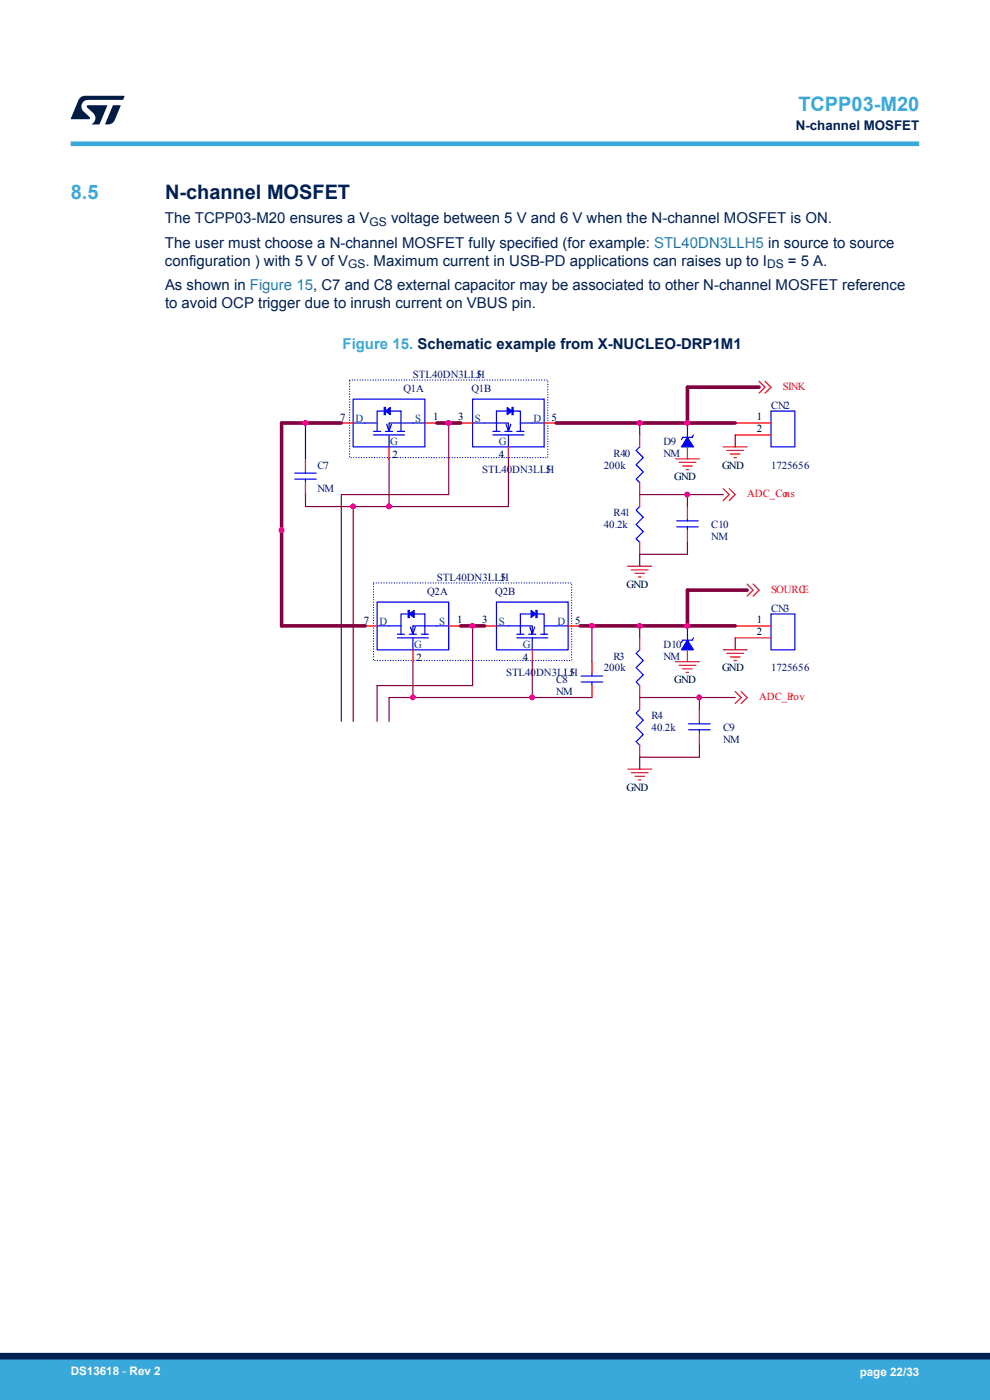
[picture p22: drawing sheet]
<svg xmlns="http://www.w3.org/2000/svg" width="210mm" height="297mm" viewBox="0 0 210 297" stroke-linecap="round" stroke-linejoin="round" font-family="sans-serif">
<defs><g id="words">
<g font-size="4.2" fill="#39a9dc">
<text x="169.4" y="23.5">TCPP03-M20</text>
<text x="15" y="42.3">8.5</text>
</g>
<text font-size="4.2" fill="#002052" x="35" y="42.3">N-channel MOSFET</text>
<g font-size="3.2" fill="#002052">
<text x="35" y="47.3">The TCPP03-M20 ensures a V</text>
<text x="83" y="47.3">voltage between 5 V and 6 V when the N-channel MOSFET is ON.</text>
<text x="35" y="52.5">The user must choose a N-channel MOSFET fully specified (for example: STL40DN3LLH5 in source to source</text>
<text x="35" y="56.3">configuration ) with 5 V of V</text>
<text x="77.5" y="56.3">. Maximum current in USB-PD applications can raises up to I</text>
<text x="167.1" y="56.3">= 5 A.</text>
<text x="35" y="61.5">As shown in Figure 15, C7 and C8 external capacitor may be associated to other N-channel MOSFET reference</text>
<text x="35" y="65.3">to avoid OCP trigger due to inrush current on VBUS pin.</text>
</g>
<text font-size="3.2" fill="#39a9dc" x="72.7" y="74.1">Figure 15. Schematic example from X-NUCLEO-DRP1M1</text>
<text font-size="2.8" fill="#002052" x="168.8" y="27.5">N-channel MOSFET</text>
<g font-size="2.5" fill="#002052">
<text x="78.4" y="48">GS</text>
<text x="73.8" y="57">GS</text>
<text x="162.7" y="57">DS</text>
</g>
<g font-size="2.5" fill="#fff">
<text x="15" y="291.6">DS13618 - Rev 2</text>
<text x="182.4" y="291.9">page 22/33</text>
</g>
<g font-size="2.3" fill="#000080">
<text x="85.6" y="83.2">Q1A</text>
<text x="87.6" y="80.2">STL40DN3LLH</text>
<text x="100" y="83.2">Q1B</text>
<text x="101.1" y="80.2">5</text>
<text x="163.6" y="86.7">CN2</text>
<text x="140.8" y="94.3">D9</text>
<text x="67.3" y="99.4">C7</text>
<text x="102.3" y="100.4">STL40DN3LLH</text>
<text x="115.8" y="100.4">5</text>
<text x="128.1" y="99.4">200k</text>
<text x="130.1" y="96.9">R40</text>
<text x="140.8" y="96.9">NM</text>
<text x="163.5" y="99.4">1725656</text>
<text x="67.3" y="104.5">NM</text>
<text x="128.1" y="112.1">40.2k</text>
<text x="130.1" y="109.5">R41</text>
<text x="150.9" y="112.1">C10</text>
<text x="150.9" y="114.6">NM</text>
<text x="92.7" y="123.2">STL40DN3LLH</text>
<text x="106.1" y="123.2">5</text>
<text x="90.6" y="126.2">Q2A</text>
<text x="105.1" y="126.2">Q2B</text>
<text x="163.5" y="129.8">CN3</text>
<text x="140.8" y="137.4">D10</text>
<text x="107.3" y="143.5">STL40DN3LLH</text>
<text x="120.8" y="143.5">5</text>
<text x="128.1" y="142.4">200k</text>
<text x="130.1" y="139.9">R3</text>
<text x="140.8" y="139.9">NM</text>
<text x="163.5" y="142.4">1725656</text>
<text x="118" y="145">C8</text>
<text x="118" y="147.5">NM</text>
<text x="138.2" y="152.6">R4</text>
<text x="138.2" y="155.1">40.2k</text>
<text x="153.4" y="155.1">C9</text>
<text x="153.4" y="157.6">NM</text>
</g>
<g font-size="2.3" fill="#f00">
<text x="166.1" y="82.7">SINK</text>
<text x="158.5" y="105.5">ADC_Cons</text>
<text x="163.5" y="125.7">SOURCE</text>
<text x="161" y="148.5">ADC_Prov</text>
</g>
<g font-size="2.3">
<text x="72.1" y="89.3">7</text>
<text x="91.9" y="89.2">1</text>
<text x="97.2" y="89.2">3</text>
<text x="117" y="89.3">5</text>
<text x="160.5" y="89.2">1</text>
<text x="160.5" y="91.7">2</text>
<text x="83.3" y="97.1">2</text>
<text x="105.8" y="97.1">4</text>
<text x="143" y="101.9">GND</text>
<text x="153.2" y="99.4">GND</text>
<text x="132.9" y="124.7">GND</text>
<text x="77.2" y="132.3">7</text>
<text x="97" y="132.2">1</text>
<text x="102.3" y="132.2">3</text>
<text x="122" y="132.3">5</text>
<text x="160.5" y="132.2">1</text>
<text x="160.5" y="134.8">2</text>
<text x="88.3" y="140.2">2</text>
<text x="110.9" y="140.2">4</text>
<text x="153.2" y="142.4">GND</text>
<text x="143" y="145">GND</text>
<text x="132.9" y="167.8">GND</text>
</g>
<g font-size="2.3" fill="#004080">
<text x="75.4" y="89.5">D</text>
<text x="88.1" y="89.5">S</text>
<text x="100.8" y="89.5">S</text>
<text x="113.2" y="89.5">D</text>
<text x="82.8" y="94.3">G</text>
<text x="105.8" y="94.3">G</text>
<text x="80.5" y="132.6">D</text>
<text x="87.8" y="137.4">G</text>
<text x="93.2" y="132.6">S</text>
<text x="105.8" y="132.6">S</text>
<text x="110.9" y="137.4">G</text>
<text x="118.2" y="132.6">D</text>
</g>
</g></defs>
<path d="M74.2 80.6h42v16.5h-42zM79.2 123.7h42.1v16.4h-42.1z" fill="none" stroke="#00f" stroke-width=".25" stroke-dasharray="0 .5"/>
<g fill="none" stroke="#f00" stroke-width=".25">
<path d="M143.3 97.3h5.1M144 98.1h3.6M144.8 98.9h2M145.6 99.6h.5M153.4 94.8h5.1M154.2 95.6h3.5M154.9 96.3h2.1M155.7 97.1h.5M161 80.9l1.3 1.2-1.3 1.3M162.3 80.9l1.2 1.2-1.2 1.3M135.7 104.9v2.6M135.7 115.1v2.5"/>
<path d="M153.4 103.7l1.3 1.2-1.3 1.3M154.7 103.7l1.3 1.2-1.3 1.3M133.2 120.1h5M133.9 120.9h3.6M134.7 121.6h2M135.4 122.4h.5M153.4 137.8h5.1M154.2 138.6h3.5M154.9 139.4h2.1M158.5 123.9l1.2 1.3-1.2 1.3M159.7 123.9l1.3 1.3-1.3 1.3M143.3 140.4h5.1"/>
<path d="M144 141.1h3.6M144.8 141.9h2M145.6 142.7h.5M155.7 140.1h.5M156 146.7l1.2 1.3-1.2 1.2M157.2 146.7l1.3 1.3-1.3 1.2M133.2 163.2h5M133.9 163.9h3.6M134.7 164.7h2M135.4 165.4h.5"/>
</g>
<path d="M144.8 92.8h2M135.7 107.5l-.8 .7 1.6 1.5-1.6 1.6 1.6 1.5-1.6 1.5 .8 .8" fill="none" stroke="#00f" stroke-width=".25"/>
<path d="M145.8 92.8l1.3 2h-2.5z" fill="#00f"/>
<g fill="none" stroke="#00f" stroke-width=".25">
<path d="M135.7 94.8l-.8 .8 1.6 1.5-1.6 1.5 1.6 1.5-1.6 1.5 .8 .8M144.8 92.8l-.2 .5M145.8 92.8l1.3 2h-2.5zM145.8 89.7v3.1M147.1 92.3l-.3 .5M163.5 87.2h5.1v7.6h-5.1zM105.3 127.7h15.2v10.1h-15.2zM105.3 132.8h7.6v1.8M109.6 135.3h6.6M109.6 134.6h1.5M110.4 134.6v-4.4h5v4.4M112.1 134.6h1.6"/>
<path d="M112.4 133l.5 1.6 .5-1.6M112.9 135.3v2.5M113.7 129.5h.2v1.5h-.2zM114.7 134.6h1.5M115.4 132.8h5.1M135.7 137.8l-.8 .8 1.6 1.5-1.6 1.5 1.6 1.6-1.6 1.5 .8 .7M135.7 150.5l-.8 .8 1.6 1.5-1.6 1.5 1.6 1.5-1.6 1.5 .8 .8M146.1 154.8h4.5M146.1 153.5h4.5M148.4 153v.5M148.4 154.8v.8"/>
</g>
<path d="M135.7 92.3v2.5M145.8 89.7h.1M145.8 94.8v2.5M156 89.7h7.5M156 92.3h7.5M135.7 102.4v2.5M135.7 135.3v2.5M135.7 145.4v5.1M135.7 158.1v2.5M148.4 150.5v2.5M148.4 155.6v2.5" fill="none" stroke="#f00" stroke-width=".25"/>
<path d="M112.7 129.5l1 .7-1 .8z" fill="#00f"/>
<g fill="none" stroke="#00f" stroke-width=".25">
<path d="M74.9 84.7h15.2v10.1h-15.2zM74.9 89.7h5.1M79.2 92.3h6.6M79.2 91.5h1.6M81.5 86.4h.3v1.6h-.3zM81.8 91.5h1.5M82 90l.5 1.5 .5-1.5M82.5 92.3v2.5M84.3 91.5h1.5M85.1 91.5v-4.3h-5.1v4.3M90.1 89.7h-7.6v1.8M112.7 129.5l1 .7-1 .8z"/>
<path d="M163.5 130.2h5.1v7.6h-5.1zM123.3 144.7h4.5M123.3 143.4h4.5M125.6 142.9v.5M125.6 144.7v.7"/>
</g>
<path d="M102.8 132.8h2.5M112.9 137.8v2.6M120.5 132.8h2.5M156 132.8h7.5M156 135.3h7.5M125.6 140.4v2.5M125.6 145.4v2.6" fill="none" stroke="#f00" stroke-width=".25"/>
<path d="M81.8 87.2l1-.8v1.6z" fill="#00f"/>
<path d="M81.8 87.2l1-.8v1.6zM80 127.7h15.2v10.1h-15.2zM80 132.8h5.1M84.3 135.3h6.6M84.3 134.6h1.5M86.6 129.5h.2v1.5h-.2zM86.8 134.6h1.5M87.1 133l.5 1.6 .5-1.6M87.6 135.3v2.5M89.4 134.6h1.5M90.1 134.6v-4.4h-5v4.4M95.2 132.8h-7.6v1.8" fill="none" stroke="#00f" stroke-width=".25"/>
<path d="M72.4 89.7h2.5M82.5 94.8v2.5M90.1 89.7h2.6" fill="none" stroke="#f00" stroke-width=".25"/>
<path d="M86.8 130.2l1-.7v1.5z" fill="#00f"/>
<path d="M86.8 130.2l1-.7v1.5zM144.8 135.8h2" fill="none" stroke="#00f" stroke-width=".25"/>
<path d="M77.5 132.8h2.5M87.6 137.8v2.6M95.2 132.8h2.5" fill="none" stroke="#f00" stroke-width=".25"/>
<path d="M145.8 135.8l1.3 2h-2.5z" fill="#00f"/>
<g fill="none" stroke="#00f" stroke-width=".25">
<path d="M100.2 84.7h15.2v10.1h-15.2zM100.2 89.7h7.6v1.8M104.6 92.3h6.5M104.6 91.5h1.5M105.3 91.5v-4.3h5.1v4.3M107.1 91.5h1.5M107.3 90l.5 1.5 .5-1.5M107.8 92.3v2.5M108.6 86.4h.3v1.6h-.3zM109.6 91.5h1.5M110.4 89.7h5M144.8 135.8l-.2 .5"/>
<path d="M145.8 135.8l1.3 2h-2.5zM145.8 132.8v3M147.1 135.3l-.3 .5"/>
</g>
<path d="M145.8 132.8h.1M145.8 137.8v2.6" fill="none" stroke="#f00" stroke-width=".25"/>
<path d="M107.6 86.4l1 .8-1 .8z" fill="#00f"/>
<path d="M64.8 99.9v.5M107.6 86.4l1 .8-1 .8zM62.5 101.6h4.6M62.5 100.4h4.6M64.8 101.6v.8M143.5 111.8h4.6M143.5 110.5h4.6M145.8 110v.5M145.8 111.8v.7" fill="none" stroke="#00f" stroke-width=".25"/>
<path d="M64.8 97.3v2.6M97.7 89.7h2.5M107.8 94.8v2.5M115.4 89.7h2.6M64.8 102.4v2.5M145.8 107.5v2.5M145.8 112.5v2.6" fill="none" stroke="#f00" stroke-width=".25"/>
<path d="M59.7 89.7v22.8" fill="none" stroke="#800040" stroke-width=".76"/>
<circle cx="59.7" cy="112.5" r=".49" fill="#f0f"/>
<circle cx="59.7" cy="112.5" r=".49" fill="none" stroke="#f0f" stroke-width=".25"/>
<path d="M74.9 107.5v45.5" fill="none" stroke="#800040" stroke-width=".25"/>
<circle cx="74.9" cy="107.4" r=".49" fill="#f0f"/>
<circle cx="74.9" cy="107.4" r=".49" fill="none" stroke="#f0f" stroke-width=".25"/>
<path d="M135.7 89.7v2.6M72.4 104.9v48.1M74.9 107.5h7.6M80 145.4v7.6M82.5 148v5" fill="none" stroke="#800040" stroke-width=".25"/>
<path d="M59.7 89.7h5.1M135.7 89.7h10.1M59.7 132.8h17.8" fill="none" stroke="#800040" stroke-width=".76"/>
<circle cx="145.8" cy="89.7" r=".49" fill="#f0f"/>
<circle cx="145.8" cy="89.7" r=".49" fill="none" stroke="#f0f" stroke-width=".25"/>
<circle cx="135.7" cy="89.7" r=".49" fill="#f0f"/>
<circle cx="135.7" cy="89.7" r=".49" fill="none" stroke="#f0f" stroke-width=".25"/>
<path d="M135.7 104.9h10.1" fill="none" stroke="#800040" stroke-width=".25"/>
<circle cx="145.8" cy="104.9" r=".49" fill="#f0f"/>
<circle cx="145.8" cy="104.9" r=".49" fill="none" stroke="#f0f" stroke-width=".25"/>
<path d="M135.7 132.8h10.1" fill="none" stroke="#800040" stroke-width=".76"/>
<circle cx="145.8" cy="132.8" r=".49" fill="#f0f"/>
<circle cx="145.8" cy="132.8" r=".49" fill="none" stroke="#f0f" stroke-width=".25"/>
<path d="M135.7 132.8v2.5" fill="none" stroke="#800040" stroke-width=".25"/>
<circle cx="135.7" cy="132.8" r=".49" fill="#f0f"/>
<circle cx="135.7" cy="132.8" r=".49" fill="none" stroke="#f0f" stroke-width=".25"/>
<path d="M135.7 148h12.7" fill="none" stroke="#800040" stroke-width=".25"/>
<circle cx="148.3" cy="147.9" r=".49" fill="#f0f"/>
<circle cx="148.3" cy="147.9" r=".49" fill="none" stroke="#f0f" stroke-width=".25"/>
<path d="M82.5 97.3v10.2h25.3v-10.2M64.8 104.9v2.6h10.1" fill="none" stroke="#800040" stroke-width=".25"/>
<path d="M118 89.7h17.7" fill="none" stroke="#800040" stroke-width=".76"/>
<circle cx="82.5" cy="107.4" r=".49" fill="#f0f"/>
<circle cx="82.5" cy="107.4" r=".49" fill="none" stroke="#f0f" stroke-width=".25"/>
<path d="M64.8 89.7h7.6" fill="none" stroke="#800040" stroke-width=".76"/>
<circle cx="64.8" cy="89.7" r=".49" fill="#f0f"/>
<circle cx="64.8" cy="89.7" r=".49" fill="none" stroke="#f0f" stroke-width=".25"/>
<path d="M123 132.8h12.7" fill="none" stroke="#800040" stroke-width=".76"/>
<path d="M125.6 132.8v7.6" fill="none" stroke="#800040" stroke-width=".25"/>
<circle cx="125.5" cy="132.8" r=".49" fill="#f0f"/>
<circle cx="125.5" cy="132.8" r=".49" fill="none" stroke="#f0f" stroke-width=".25"/>
<path d="M112.9 140.4v7.6h-25.3" fill="none" stroke="#800040" stroke-width=".25"/>
<circle cx="112.9" cy="147.9" r=".49" fill="#f0f"/>
<circle cx="112.9" cy="147.9" r=".49" fill="none" stroke="#f0f" stroke-width=".25"/>
<circle cx="87.6" cy="147.9" r=".49" fill="#f0f"/>
<circle cx="87.6" cy="147.9" r=".49" fill="none" stroke="#f0f" stroke-width=".25"/>
<path d="M95.2 89.7v15.2h-22.8M156 92.3v2.5M145.8 115.1v2.5h-10.1v2.5M153.4 104.9h-7.6v2.6M156 135.3v2.5M87.6 140.4v7.6h-5.1M112.9 148h12.7M148.4 158.1v2.5h-12.7v2.6M156 148h-7.6v2.5" fill="none" stroke="#800040" stroke-width=".25"/>
<path d="M92.7 89.7h5M161 82.1h-15.2v7.6h10.2M59.7 112.5v20.3M97.7 132.8h2.5M158.5 125.2h-12.7v7.6h10.2" fill="none" stroke="#800040" stroke-width=".76"/>
<path d="M64.8 89.7v7.6" fill="none" stroke="#000040" stroke-width=".25"/>
<circle cx="95.2" cy="89.7" r=".49" fill="#f0f"/>
<circle cx="95.2" cy="89.7" r=".49" fill="none" stroke="#f0f" stroke-width=".25"/>
<path d="M100.2 132.8v12.6h-20.2" fill="none" stroke="#800040" stroke-width=".25"/>
<circle cx="100.2" cy="132.8" r=".49" fill="#f0f"/>
<circle cx="100.2" cy="132.8" r=".49" fill="none" stroke="#f0f" stroke-width=".25"/>
<path d="M100.2 132.8h2.6" fill="none" stroke="#800040" stroke-width=".76"/>
<circle cx="59.7" cy="112.5" r=".49" fill="#f0f"/>
<circle cx="59.7" cy="112.5" r=".49" fill="none" stroke="#f0f" stroke-width=".25"/>
<circle cx="74.9" cy="107.4" r=".49" fill="#f0f"/>
<circle cx="74.9" cy="107.4" r=".49" fill="none" stroke="#f0f" stroke-width=".25"/>
<circle cx="145.8" cy="89.7" r=".49" fill="#f0f"/>
<circle cx="145.8" cy="89.7" r=".49" fill="none" stroke="#f0f" stroke-width=".25"/>
<circle cx="135.7" cy="89.7" r=".49" fill="#f0f"/>
<circle cx="135.7" cy="89.7" r=".49" fill="none" stroke="#f0f" stroke-width=".25"/>
<circle cx="145.8" cy="104.9" r=".49" fill="#f0f"/>
<circle cx="145.8" cy="104.9" r=".49" fill="none" stroke="#f0f" stroke-width=".25"/>
<circle cx="145.8" cy="132.8" r=".49" fill="#f0f"/>
<circle cx="145.8" cy="132.8" r=".49" fill="none" stroke="#f0f" stroke-width=".25"/>
<circle cx="135.7" cy="132.8" r=".49" fill="#f0f"/>
<circle cx="135.7" cy="132.8" r=".49" fill="none" stroke="#f0f" stroke-width=".25"/>
<circle cx="148.3" cy="147.9" r=".49" fill="#f0f"/>
<circle cx="148.3" cy="147.9" r=".49" fill="none" stroke="#f0f" stroke-width=".25"/>
<circle cx="82.5" cy="107.4" r=".49" fill="#f0f"/>
<circle cx="82.5" cy="107.4" r=".49" fill="none" stroke="#f0f" stroke-width=".25"/>
<circle cx="64.8" cy="89.7" r=".49" fill="#f0f"/>
<circle cx="64.8" cy="89.7" r=".49" fill="none" stroke="#f0f" stroke-width=".25"/>
<circle cx="125.5" cy="132.8" r=".49" fill="#f0f"/>
<circle cx="125.5" cy="132.8" r=".49" fill="none" stroke="#f0f" stroke-width=".25"/>
<circle cx="112.9" cy="147.9" r=".49" fill="#f0f"/>
<circle cx="112.9" cy="147.9" r=".49" fill="none" stroke="#f0f" stroke-width=".25"/>
<circle cx="87.6" cy="147.9" r=".49" fill="#f0f"/>
<circle cx="87.6" cy="147.9" r=".49" fill="none" stroke="#f0f" stroke-width=".25"/>
<circle cx="95.2" cy="89.7" r=".49" fill="#f0f"/>
<circle cx="95.2" cy="89.7" r=".49" fill="none" stroke="#f0f" stroke-width=".25"/>
<circle cx="100.2" cy="132.8" r=".49" fill="#f0f"/>
<circle cx="100.2" cy="132.8" r=".49" fill="none" stroke="#f0f" stroke-width=".25"/>
<path d="M15 30.5h180" fill="none" stroke="#39a9dc" stroke-width="1"/>
<g fill="#001e41">
<path d="M17.1 20.7l.9-.4 8.4 .1-.3 .8h-7.4a1.4 1.4 0 0 0-1.3 .8 1.4 1.4 0 0 0 .2 1.5l1.4 1.3v.4l-4 .1 1.6-4.1z"/>
<path d="M24 22.4h1.6l-1.3 3.1a1.54 1.54 0 0 1-1.4 .9l-.6-.1z"/>
<path d="M18.5 22.4h4.2l-1.6 4h-1.7a1.48 1.48 0 0 0 .4-2.4l-1.3-1.2z"/>
</g>
<g fill="#39a9dc">
<path d="M0 288.4h210v8.6h-210z" fill-rule="evenodd"/>
<path d="M-.1 288.4h210.2v4.4h-210.2z" fill-rule="evenodd"/>
</g>
<path d="M0 287.7h210" fill="none" stroke="#002052" stroke-width="1.4"/>
<use href="#words"/>
</svg>
